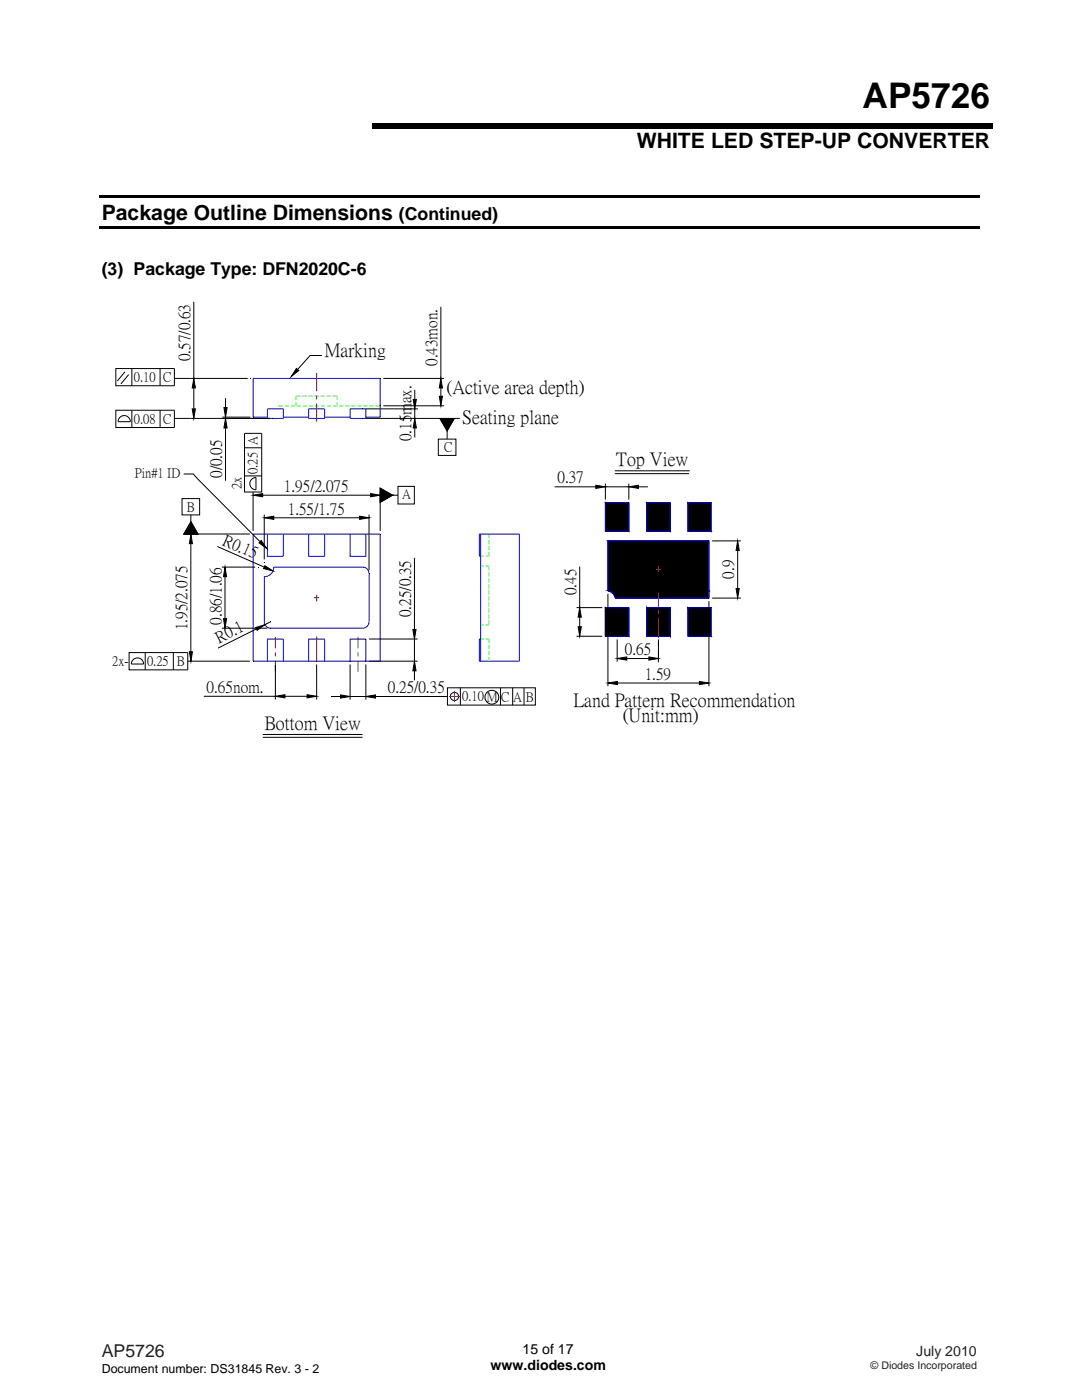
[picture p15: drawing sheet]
<svg xmlns="http://www.w3.org/2000/svg" width="216mm" height="279mm" viewBox="0 0 216 279" stroke-linecap="round" stroke-linejoin="round" font-family="sans-serif">
<defs><g id="words">
<text font-size="7" x="172.1" y="21.6">AP5726</text>
<g font-size="4.2">
<text x="127.1" y="29.5">WHITE LED STEP-UP CONVERTER</text>
<text x="20.3" y="43.8">Package Outline Dimensions</text>
</g>
<g font-size="3.8">
<text x="64.8" y="71.1">Marking</text>
<text x="89.1" y="78.5">(Active area depth)</text>
<text x="92.2" y="84.4">Seating plane</text>
<text x="123" y="92.8">Top View</text>
<text x="114.4" y="140.9">Land Pattern Recommendation</text>
<text x="124.2" y="144">(Unit:mm)</text>
<text x="52.7" y="145.5">Bottom View</text>
</g>
<g font-size="3.5">
<text x="79.6" y="43.8">(Continued)</text>
<text x="20.3" y="54.8">(3) Package Type: DFN2020C-6</text>
</g>
<text font-size="3.5" fill="#231f20" x="20.3" y="270.9">AP5726</text>
<g font-size="3.2">
<text x="37.8" y="72.1" transform="rotate(-90 37.8 72.1)">0.57/0.63</text>
<text x="87.1" y="73" transform="rotate(-90 87.1 73)">0.43mon.</text>
<text x="81.9" y="88.1" transform="rotate(-90 81.9 88.1)">0.15max.</text>
<text x="44.1" y="95.4" transform="rotate(-90 44.1 95.4)">0/0.05</text>
<text x="56.7" y="97.9">1.95/2.075</text>
<text x="111.2" y="96.3">0.37</text>
<text x="57.4" y="102.5">1.55/1.75</text>
<text x="44.3" y="108.5" transform="rotate(24 44.3 108.5)">R0.15</text>
<text x="114.8" y="118.8" transform="rotate(-90 114.8 118.8)">0.45</text>
<text x="146.3" y="115.5" transform="rotate(-90 146.3 115.5)">0.9</text>
<text x="37.2" y="125.8" transform="rotate(-90 37.2 125.8)">1.95/2.075</text>
<text x="44" y="124.7" transform="rotate(-90 44 124.7)">0.86/1.06</text>
<text x="81.8" y="123.1" transform="rotate(-90 81.8 123.1)">0.25/0.35</text>
<text x="43.6" y="128.3" transform="rotate(-27 43.6 128.3)">R0.1</text>
<text x="124.7" y="130.6">0.65</text>
<text x="128.7" y="135.4">1.59</text>
<text x="41.2" y="138.1">0.65nom.</text>
<text x="77.4" y="138.1">0.25/0.35</text>
</g>
<g font-size="2.8">
<text x="97.9" y="273.5">www.diodes.com</text>
<text x="104.3" y="270.2">15 of 17</text>
</g>
<text font-size="2.8" fill="#231f20" x="182.8" y="270.6">July 2010</text>
<g font-size="2.6">
<text x="26.7" y="76">0.10 C</text>
<text x="26.7" y="84.3">0.08 C</text>
<text x="51.2" y="88.7" transform="rotate(-90 51.2 88.7)">A</text>
<text x="26.9" y="95.3">Pin#1 ID</text>
<text x="51.2" y="94.6" transform="rotate(-90 51.2 94.6)">0.25</text>
<text x="88.6" y="90">C</text>
<text x="37.2" y="102">B</text>
<text x="48" y="97.6" transform="rotate(-90 48 97.6)">2x</text>
<text x="80.2" y="99.3">A</text>
<text x="22.4" y="132.8">2x-</text>
<text x="29.4" y="132.7">0.25 B</text>
<text x="92.2" y="139.7">0.10 M C A B</text>
</g>
<text font-size="2.5" x="20.3" y="274">Document number: DS31845 Rev. 3 - 2</text>
<text font-size="2.1" fill="#231f20" x="173.7" y="273.2">© Diodes Incorporated</text>
</g></defs>
<path d="M19.8 39h175.6v.5h-175.6zM74.3 24.5h123.8v1.1h-123.8zM19.8 45.1h175.6v.5h-175.6z" fill="#000"/>
<g fill="none" stroke="#f00" stroke-width=".2">
<path d="M63.2 74.4v3.7M63.2 78.9v.8M63.2 80.5v3.7M62.7 119.3h1M63.2 118.7v1.3M130.9 113.6h.9M131.4 112.9v1.3M131.4 118.4v2.5M54.9 127.1v2.3M54.9 130.2v.8M54.9 131.8v2.3M63.2 127v5"/>
<path d="M71.4 127.1v2.3M71.4 130.2v.8M71.4 131.8v2.3M89.6 139h2.2M90.7 137.9v2.2M131.4 121.7v.8M131.4 123.3v4M131.4 128.1v.8M131.4 129.8v2.4"/>
</g>
<g fill="none" stroke="#00f" stroke-width=".2">
<path d="M53.4 81.6h3.1v1.9h-3.1zM53.4 83.2h-2.9v-7.7h25.4v7.7h-2.9M56.5 83.2h5.1M61.6 81.6h3.2v1.9h-3.2zM64.8 83.2h5.1M69.8 81.6h3.2v1.9h-3.2zM75.9 81.6h.1M50.5 106.6h25.4v25.4h-25.4zM53.4 106.6v4.4h3.1v-4.4M54.6 113.2h17.8a1.26 1.26 0 0 1 1.2 1.2v9.7a1.26 1.26 0 0 1-1.2 1.3h-18.4a1.3 1.3 0 0 1-1.3-1.3v-9a1.89 1.89 0 0 0 1.9-1.9zM61.6 106.6v4.4h3.2v-4.4M69.9 106.6v4.4h3.1v-4.4"/>
<path d="M95.7 111v-4.4h7.9v25.4h-7.9v-4.5M95.9 106.6v25.4M120.8 100.3h4.7v5.7h-4.7zM121.3 108l20.2-.1v11.5h-18.7l-.5-1-1-.5zM129 100.3h4.7v5.7h-4.7zM137.3 100.3h4.7v5.7h-4.7zM53.4 132v-4.5h3.1v4.5M61.6 132v-4.5h3.2v4.5M69.9 132v-4.5h3.1v4.5M120.8 121.3h4.7v5.7h-4.7zM129 121.3h4.7v5.7h-4.7zM137.3 121.3h4.7v5.7h-4.7z"/>
</g>
<g fill="none" stroke="#0f0" stroke-width=".2">
<path d="M60 79.1h-.9v.7M60.4 79.1h.8M61.6 79.1h.8M62.8 79.1h.8M64 79.1h.8M65.2 79.1h.8M66.4 79.1h.9v.7M55.5 81h.9M56.8 81h.8M58 81h.8M59.1 80.2v.8M59.2 81h.8"/>
<path d="M60.5 81h.8M61.7 81h.8M62.9 81h.8M64.1 81h.8M65.3 81h.8M67.3 80.2v.8h-.8M67.7 81h.8M68.9 81h.8M70.1 81h.8M71.3 81h.8M72.5 81h.8M73.7 81h.8"/>
<path d="M75 81h.9M95.9 111h.6M95.9 112.9h.6M96.9 112.9h.6v.9M97.5 114.2v.8M97.5 115.4v.8M97.5 116.6v.8M97.5 117.8v.8M97.5 119v.8M97.6 106.6v.8M97.6 107.8v.8M97.6 109v.8"/>
<path d="M97.6 110.2v.8h-.7M95.9 127.5h.6M95.9 124.7h.6M96.9 127.5h.7v.8M97.5 120.2v.9M97.5 121.5v.8M97.5 122.7v.8M97.5 123.9v.8h-.6M97.6 128.7v.8M97.6 129.9v.8M97.6 131.1v.9"/>
</g>
<g fill="none" stroke="#000" stroke-width=".2">
<path d="M23.1 73.6h11.7v3.4h-11.7zM24.9 74.2l-1.5 1.9M25.7 74.8l-1.6 1.8M26.3 73.6v3.4M31.9 73.6v3.4M34.8 75.5h14.6M38.7 60.2v15.3M38.7 77.4v4.2M38.7 75.5l.3 1.9h-.6zM45 79.5v1.8M59.1 73.5l.5 .5-1.5 1.2zM64.2 71h-2.3l-2.5 2.7"/>
<path d="M76.5 75.5h12.1M82.4 79.7h.7l-.3 1.9zM82.8 77.8v1.9M87.7 79.1h.6l-.3 1.9zM88 61.2v14.3M88 77.4v1.7M88 75.5l.3 1.9h-.6zM23.1 81.9h11.7v3.4h-11.7zM23.8 83.4a1.23 1.23 0 0 1 1.4-.4 1.23 1.23 0 0 1 .8 1.2h-2.4zM26.3 81.9v3.4M31.9 81.9v3.4M34.8 83.5h19"/>
<path d="M36.3 99.5h3.5v3.3h-3.5zM36.7 94.6h1.9l13.3 13.5M38.4 81.6h.6l-.3 1.9zM44.4 83.2h5.6M44.7 81.3h.6l-.3 1.9zM45 83.2v.3M45 85.4v10.5M45 83.5l.3 1.9h-.6zM48.8 95h3.4M48.8 89.4h3.4M48.8 86.5h3.4v11.7h-3.4zM50.3 95.6l.8-.3v2.4a1.23 1.23 0 0 1-1.2-.8 1.23 1.23 0 0 1 .4-1.3z"/>
<path d="M50.5 98.8l1.9-.3v.6zM50.5 98.2v7.8M52.4 98.8h21.6M73 83.5h18.8M73 81.6h10.4M74 98.5l1.9 .3-1.9 .3zM75.9 97.4l2.4 1.4h-2.4zM75.9 98.8h2.4l-2.4 1.4zM75.9 98.2v7.8M75.9 97.4l2.4 1.4-2.4 1.4zM76.5 81h12.1M78.3 98.8h1.1"/>
<path d="M79.4 97.1h3.3v3.5h-3.3zM82.8 83.5l.3 1.9h-.7zM82.8 81.6v1.9M82.8 85.4v1.9M87.5 87.6h3.5v3.3h-3.5zM87.8 83.5h2.8l-1.4 2.5zM87.8 83.5h2.8zM89.2 86v1.6M110.7 97.2h8.2M118.9 96.8l1.9 .4-1.9 .3zM120.8 97.2h4.7M120.8 96.5v3.2"/>
<path d="M122.7 94h14.9M122.7 94.5h14.8M125.5 97.2l1.9-.4v.7zM125.5 96.5v3.2M127.4 97.2h1.9M36.7 106.6h2.8zM36.7 106.6h2.8M37.5 106.6h12.4M38.1 102.8v1.3M38.1 108.5v21.6M38.1 104.1l1.4 2.5h-2.8zM38.1 106.6l.3 1.9h-.6z"/>
<path d="M43.4 109.1l9.3 4.1M44.3 113.2h6.6M44.9 115.1v8.4M44.9 113.2l.3 1.9h-.6zM52.1 107.9l1.1 1.6-1.5-1.2zM52.7 103.3l1.9-.3v.7zM52.7 102.7v8.9M52.9 112.9l1.6 1-1.9-.4zM54.6 103.3h17.2M71.8 103l1.8 .3-1.8 .4zM73.6 102.7v11.1M82.7 111.3v14.3"/>
<path d="M95.7 111h.2M115.7 113.1v8.2M120.8 100.3h4.7zM120.8 100.3l4.7 5.7h-4.7zM120.8 100.3h4.7v5.7zM120.8 106h4.7zM120.8 100.3h4.7M120.8 106h4.7M121.3 107.9h20.2zM121.3 107.9l20.2 10h-20.2zM121.3 107.9h20.2v10zM121.3 117.9l20.2 .1h-19.9z"/>
<path d="M121.3 117.9h20.2v.1zM121.3 107.9h20.2M121.3 117.9h20.2M121.3 118.5v18.4M121.6 118l19.9 .2h-19.5zM121.6 118h19.9v.2zM121.6 118.1h19.9M122 118.2l19.5 .2h-19.2zM122 118.2h19.5v.2zM122.3 118.4l19.2 .3h-19zM122.3 118.4h19.2v.3zM122.5 118.7l19 .3h-18.8z"/>
<path d="M122.5 118.7h19v.3zM122.7 119l18.8 .4h-18.7zM122.7 119h18.8v.4zM122.8 119.4h18.7zM122.8 119.4h18.7M129 100.3h4.7zM129 100.3l4.7 5.7h-4.7zM129 100.3h4.7v5.7zM129 106h4.7zM129 100.3h4.7M129 106h4.7M137.3 100.3h4.7z"/>
<path d="M137.3 100.3l4.7 5.7h-4.7zM137.3 100.3h4.7v5.7zM137.3 106h4.7zM137.3 100.3h4.7M137.3 106h4.7M141.5 120v16.9M142.1 107.9h5.7M142.1 119.4h5.7M146.9 117.5h.6l-.3 1.9zM147.2 107.9l.3 2h-.6zM147.2 109.8v7.7M25.8 130.2h11.7v3.5h-11.7z"/>
<path d="M26.5 131.8a1.23 1.23 0 0 1 1.3-.4 1.23 1.23 0 0 1 .9 1.1h-2.5zM29 130.2v3.5M34.6 130.2v3.5M37.5 132h12.4M37.8 130.1h.6l-.3 1.9zM40.7 139h14.2M44.3 125.4h9.1M44.6 123.5h.6l-.3 1.9zM51 125.2l1.9-.5-1.6 1.1zM51.2 125.5l-7.7 3.8M54 124.1l-1.1 .6M54.9 132.6v7"/>
<path d="M54.9 139l2-.4v.7zM56.9 139h4.4M61.3 138.6l1.9 .4-1.9 .3zM63.2 132.6v7M66 139h1.9M67.9 138.7l2 .3-2 .3zM69.8 132.6v7M69.8 139h3.2M73 139l1.9-.3v.6zM73 132.6v7M73.6 127.5h9.7M73.6 132h9.7"/>
<path d="M74.9 139h14.3M82.4 125.6h.6l-.3 1.9zM82.7 127.5v4.5M82.7 133.9v1.9M82.7 132l.3 1.9h-.6zM89.3 137.3h17.5v3.4h-17.5zM91.9 137.3v3.4M95.7 127.5h.2M99.9 137.3v3.4M102.3 137.3v3.4M104.6 137.3v3.4M115 121.3h5.2"/>
<path d="M115 127h5.2M115.4 125.1h.6l-.3 1.9zM115.7 123.2v1.9M115.7 121.3l.3 1.9h-.6zM120.8 121.3h4.7zM120.8 121.3l4.7 5.7h-4.7zM120.8 121.3h4.7v5.7zM120.8 127h4.7zM121.3 136.3l1.9-.3v.6zM123.1 131.4l2-.3v.6zM123.1 127.6v4.5M123.2 136.3h16.4"/>
<path d="M125.1 131.4h4.4M125.5 121.3h-4.7v5.7h4.7M129 121.3h2.4zM129 121.3l2.4 5.7h-2.4zM129 121.3h2.4v5.7zM129 127h2.4zM129 121.3h4.7M129 127h4.7M129.5 131.1l1.9 .3-1.9 .3zM131.4 121.3h2.3zM131.4 121.3l2.3 5.7h-2.3zM131.4 121.3h2.3v5.7z"/>
<path d="M131.4 127h2.3zM131.4 127.6v4.5M137.3 121.3h4.7zM137.3 121.3l4.7 5.7h-4.7zM137.3 121.3h4.7v5.7zM137.3 127h4.7zM137.3 121.3h4.7M137.3 127h4.7M139.6 136l1.9 .3-1.9 .3zM52.4 146.6h19.9M52.4 147.2h19.9"/>
<circle cx="90.7" cy="139" r=".82"/>
<circle cx="98.1" cy="139.1" r="1.38"/>
</g>
<g fill="#000">
<path d="M38.7 75.5l.3 1.9h-.6zM59.1 73.5l.5 .5-1.5 1.2zM82.4 79.7h.7l-.3 1.9zM87.7 79.1h.6l-.3 1.9zM88 75.5l.3 1.9h-.6zM38.4 81.6h.6l-.3 1.9zM44.7 81.3h.6l-.3 1.9zM45 83.5l.3 1.9h-.6zM50.5 98.8l1.9-.3v.6zM74 98.5l1.9 .3-1.9 .3zM75.9 97.4l2.4 1.4h-2.4zM75.9 98.8h2.4l-2.4 1.4z"/>
<path d="M82.8 83.5l.3 1.9h-.7zM87.8 83.5h2.8l-1.4 2.5zM118.9 96.8l1.9 .4-1.9 .3zM125.5 97.2l1.9-.4v.7zM38.1 106.6l.3 1.9h-.6zM38.1 104.1l1.4 2.5h-2.8zM44.9 113.2l.3 1.9h-.6zM52.1 107.9l1.1 1.6-1.5-1.2zM52.9 112.9l1.6 1-1.9-.4zM52.7 103.3l1.9-.3v.7zM71.8 103l1.8 .3-1.8 .4zM120.8 100.3l4.7 5.7h-4.7z"/>
<path d="M120.8 100.3h4.7v5.7zM121.3 107.9l20.2 10h-20.2zM121.3 107.9h20.2v10zM129 100.3l4.7 5.7h-4.7zM129 100.3h4.7v5.7zM137.3 100.3l4.7 5.7h-4.7zM137.3 100.3h4.7v5.7zM146.9 117.5h.6l-.3 1.9zM147.2 107.9l.3 2h-.6zM37.8 130.1h.6l-.3 1.9zM44.6 123.5h.6l-.3 1.9zM51 125.2l1.9-.5-1.6 1.1z"/>
<path d="M54.9 139l2-.4v.7zM61.3 138.6l1.9 .4-1.9 .3zM67.9 138.7l2 .3-2 .3zM73 139l1.9-.3v.6zM82.7 132l.3 1.9h-.6zM82.4 125.6h.6l-.3 1.9zM115.4 125.1h.6l-.3 1.9zM115.7 121.3l.3 1.9h-.6zM120.8 121.3l4.7 5.7h-4.7zM120.8 121.3h4.7v5.7zM121.3 136.3l1.9-.3v.6zM123.1 131.4l2-.3v.6z"/>
<path d="M129 121.3l2.4 5.7h-2.4zM129 121.3h2.4v5.7zM129.5 131.1l1.9 .3-1.9 .3zM131.4 121.3l2.3 5.7h-2.3zM131.4 121.3h2.3v5.7zM137.3 121.3l4.7 5.7h-4.7zM137.3 121.3h4.7v5.7zM139.6 136l1.9 .3-1.9 .3z"/>
</g>
<path d="M122 118.3h19.5" fill="none" stroke="#000" stroke-width=".23"/>
<path d="M122.3 118.5h19.2" fill="none" stroke="#000" stroke-width=".28"/>
<path d="M122.5 118.8h19" fill="none" stroke="#000" stroke-width=".32"/>
<path d="M122.7 119.2h18.8" fill="none" stroke="#000" stroke-width=".36"/>
<use href="#words"/>
</svg>
